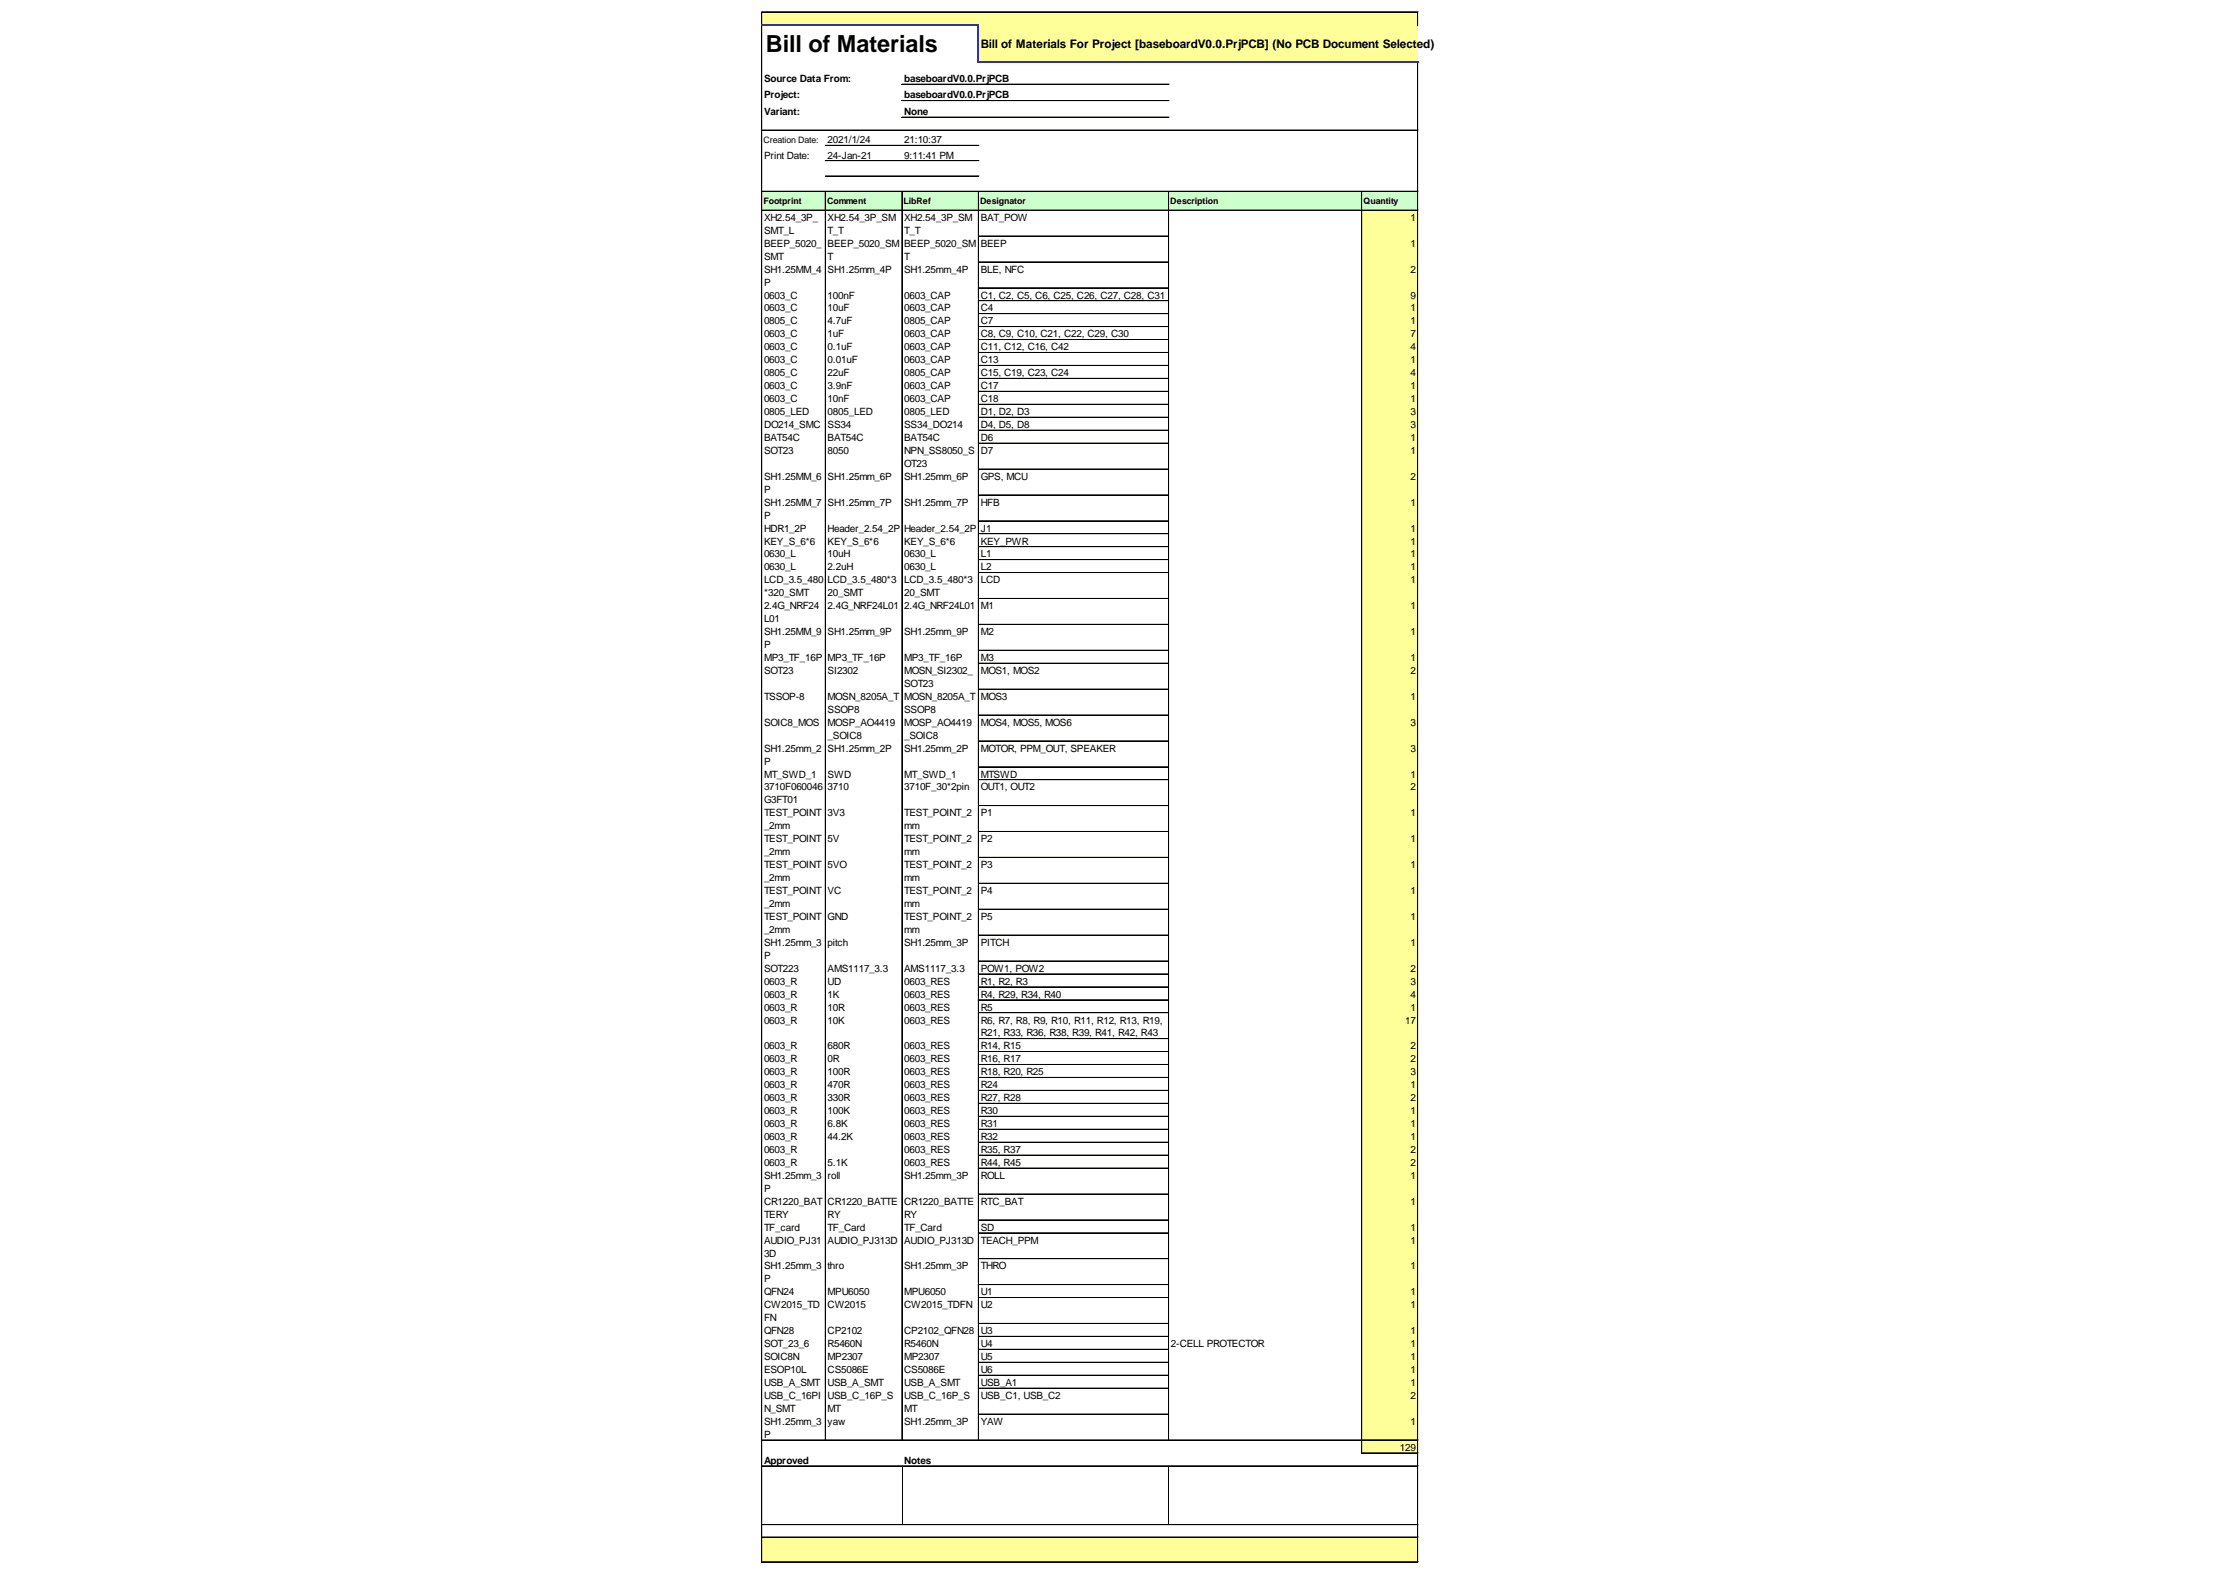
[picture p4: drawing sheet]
<svg xmlns="http://www.w3.org/2000/svg" width="297mm" height="210mm" viewBox="0 0 297 210" stroke-linecap="round" stroke-linejoin="round" font-family="sans-serif">
<defs><g id="words">
<text font-size="3.1" x="102" y="7">Bill of Materials</text>
<text font-size="1.6" x="130.6" y="6.4">Bill of Materials For Project [baseboardV0.0.PrjPCB] (No PCB Document Selected)</text>
<g font-size="1.3">
<text x="101.7" y="10.9">Source Data From:</text>
<text x="120.4" y="10.9">baseboardV0.0.PrjPCB</text>
<text x="101.7" y="13.1">Project:</text>
<text x="101.7" y="15.3">Variant:</text>
<text x="120.4" y="13.1">baseboardV0.0.PrjPCB</text>
<text x="120.4" y="15.3">None</text>
<text x="101.7" y="21.1">Print Date:</text>
<text x="110.2" y="19.1">2021/1/24</text>
<text x="110.2" y="21.1">24-Jan-21</text>
<text x="120.4" y="19.1">21:10:37</text>
<text x="120.4" y="21.1">9:11:41 PM</text>
<text x="101.7" y="29.4">XH2.54_3P_</text>
<text x="110.2" y="29.4">XH2.54_3P_SM</text>
<text x="120.4" y="29.4">XH2.54_3P_SM</text>
<text x="130.6" y="29.4">BAT_POW</text>
<text x="187.8" y="29.4">1</text>
<text x="101.7" y="31.1">SMT_L</text>
<text x="101.7" y="32.8">BEEP_5020_</text>
<text x="101.7" y="34.6">SMT</text>
<text x="110.2" y="31.1">T_T</text>
<text x="110.2" y="32.8">BEEP_5020_SM</text>
<text x="110.2" y="34.6">T</text>
<text x="120.4" y="31.1">T_T</text>
<text x="120.4" y="32.8">BEEP_5020_SM</text>
<text x="120.4" y="34.6">T</text>
<text x="130.6" y="32.8">BEEP</text>
<text x="187.8" y="32.8">1</text>
<text x="101.7" y="36.3">SH1.25MM_4</text>
<text x="101.7" y="38">P</text>
<text x="101.7" y="39.7">0603_C</text>
<text x="101.7" y="41.5">0603_C</text>
<text x="110.2" y="36.3">SH1.25mm_4P</text>
<text x="110.2" y="39.7">100nF</text>
<text x="110.2" y="41.5">10uF</text>
<text x="120.4" y="36.3">SH1.25mm_4P</text>
<text x="120.4" y="39.7">0603_CAP</text>
<text x="120.4" y="41.5">0603_CAP</text>
<text x="130.6" y="36.3">BLE, NFC</text>
<text x="130.6" y="39.7">C1, C2, C5, C6, C25, C26, C27, C28, C31</text>
<text x="130.6" y="41.5">C4</text>
<text x="187.8" y="36.3">2</text>
<text x="187.8" y="39.7">9</text>
<text x="187.8" y="41.5">1</text>
<text x="101.7" y="43.2">0805_C</text>
<text x="101.7" y="44.9">0603_C</text>
<text x="101.7" y="46.6">0603_C</text>
<text x="110.2" y="43.2">4.7uF</text>
<text x="110.2" y="44.9">1uF</text>
<text x="110.2" y="46.6">0.1uF</text>
<text x="120.4" y="43.2">0805_CAP</text>
<text x="120.4" y="44.9">0603_CAP</text>
<text x="120.4" y="46.6">0603_CAP</text>
<text x="130.6" y="43.2">C7</text>
<text x="130.6" y="44.9">C8, C9, C10, C21, C22, C29, C30</text>
<text x="130.6" y="46.6">C11, C12, C16, C42</text>
<text x="187.8" y="43.2">1</text>
<text x="187.8" y="44.9">7</text>
<text x="187.8" y="46.6">4</text>
<text x="101.7" y="48.4">0603_C</text>
<text x="101.7" y="50.1">0805_C</text>
<text x="101.7" y="51.8">0603_C</text>
<text x="101.7" y="53.5">0603_C</text>
<text x="110.2" y="48.4">0.01uF</text>
<text x="110.2" y="50.1">22uF</text>
<text x="110.2" y="51.8">3.9nF</text>
<text x="110.2" y="53.5">10nF</text>
<text x="120.4" y="48.4">0603_CAP</text>
<text x="120.4" y="50.1">0805_CAP</text>
<text x="120.4" y="51.8">0603_CAP</text>
<text x="120.4" y="53.5">0603_CAP</text>
<text x="130.6" y="48.4">C13</text>
<text x="130.6" y="50.1">C15, C19, C23, C24</text>
<text x="130.6" y="51.8">C17</text>
<text x="130.6" y="53.5">C18</text>
<text x="187.8" y="48.4">1</text>
<text x="187.8" y="50.1">4</text>
<text x="187.8" y="51.8">1</text>
<text x="187.8" y="53.5">1</text>
<text x="101.7" y="55.2">0805_LED</text>
<text x="101.7" y="57">DO214_SMC</text>
<text x="101.7" y="58.7">BAT54C</text>
<text x="110.2" y="55.2">0805_LED</text>
<text x="110.2" y="57">SS34</text>
<text x="110.2" y="58.7">BAT54C</text>
<text x="120.4" y="55.2">0805_LED</text>
<text x="120.4" y="57">SS34_DO214</text>
<text x="120.4" y="58.7">BAT54C</text>
<text x="130.6" y="55.2">D1, D2, D3</text>
<text x="130.6" y="57">D4, D5, D8</text>
<text x="130.6" y="58.7">D6</text>
<text x="187.8" y="55.2">3</text>
<text x="187.8" y="57">3</text>
<text x="187.8" y="58.7">1</text>
<text x="101.7" y="60.4">SOT23</text>
<text x="101.7" y="63.9">SH1.25MM_6</text>
<text x="101.7" y="65.6">P</text>
<text x="110.2" y="60.4">8050</text>
<text x="110.2" y="63.9">SH1.25mm_6P</text>
<text x="120.4" y="60.4">NPN_SS8050_S</text>
<text x="120.4" y="62.1">OT23</text>
<text x="120.4" y="63.9">SH1.25mm_6P</text>
<text x="130.6" y="60.4">D7</text>
<text x="130.6" y="63.9">GPS, MCU</text>
<text x="187.8" y="60.4">1</text>
<text x="187.8" y="63.9">2</text>
<text x="101.7" y="67.3">SH1.25MM_7</text>
<text x="101.7" y="69">P</text>
<text x="101.7" y="70.8">HDR1_2P</text>
<text x="110.2" y="67.3">SH1.25mm_7P</text>
<text x="110.2" y="70.8">Header_2.54_2P</text>
<text x="120.4" y="67.3">SH1.25mm_7P</text>
<text x="120.4" y="70.8">Header_2.54_2P</text>
<text x="130.6" y="67.3">HFB</text>
<text x="130.6" y="70.8">J1</text>
<text x="187.8" y="67.3">1</text>
<text x="187.8" y="70.8">1</text>
<text x="101.7" y="72.5">KEY_S_6*6</text>
<text x="101.7" y="74.2">0630_L</text>
<text x="101.7" y="75.9">0630_L</text>
<text x="101.7" y="77.6">LCD_3.5_480</text>
<text x="110.2" y="72.5">KEY_S_6*6</text>
<text x="110.2" y="74.2">10uH</text>
<text x="110.2" y="75.9">2.2uH</text>
<text x="110.2" y="77.6">LCD_3.5_480*3</text>
<text x="120.4" y="72.5">KEY_S_6*6</text>
<text x="120.4" y="74.2">0630_L</text>
<text x="120.4" y="75.9">0630_L</text>
<text x="120.4" y="77.6">LCD_3.5_480*3</text>
<text x="130.6" y="72.5">KEY_PWR</text>
<text x="130.6" y="74.2">L1</text>
<text x="130.6" y="75.9">L2</text>
<text x="130.6" y="77.6">LCD</text>
<text x="187.8" y="72.5">1</text>
<text x="187.8" y="74.2">1</text>
<text x="187.8" y="75.9">1</text>
<text x="187.8" y="77.6">1</text>
<text x="101.7" y="79.4">*320_SMT</text>
<text x="101.7" y="81.1">2.4G_NRF24</text>
<text x="101.7" y="82.8">L01</text>
<text x="110.2" y="79.4">20_SMT</text>
<text x="110.2" y="81.1">2.4G_NRF24L01</text>
<text x="120.4" y="79.4">20_SMT</text>
<text x="120.4" y="81.1">2.4G_NRF24L01</text>
<text x="130.6" y="81.1">M1</text>
<text x="187.8" y="81.1">1</text>
<text x="101.7" y="84.5">SH1.25MM_9</text>
<text x="101.7" y="86.3">P</text>
<text x="101.7" y="88">MP3_TF_16P</text>
<text x="101.7" y="89.7">SOT23</text>
<text x="110.2" y="84.5">SH1.25mm_9P</text>
<text x="110.2" y="88">MP3_TF_16P</text>
<text x="110.2" y="89.7">SI2302</text>
<text x="120.4" y="84.5">SH1.25mm_9P</text>
<text x="120.4" y="88">MP3_TF_16P</text>
<text x="120.4" y="89.7">MOSN_SI2302_</text>
<text x="130.6" y="84.5">M2</text>
<text x="130.6" y="88">M3</text>
<text x="130.6" y="89.7">MOS1, MOS2</text>
<text x="187.8" y="84.5">1</text>
<text x="187.8" y="88">1</text>
<text x="187.8" y="89.7">2</text>
<text x="101.7" y="93.2">TSSOP-8</text>
<text x="110.2" y="93.2">MOSN_8205A_T</text>
<text x="110.2" y="94.9">SSOP8</text>
<text x="120.4" y="91.4">SOT23</text>
<text x="120.4" y="93.2">MOSN_8205A_T</text>
<text x="120.4" y="94.9">SSOP8</text>
<text x="130.6" y="93.2">MOS3</text>
<text x="187.8" y="93.2">1</text>
<text x="101.7" y="96.6">SOIC8_MOS</text>
<text x="101.7" y="100">SH1.25mm_2</text>
<text x="101.7" y="101.8">P</text>
<text x="110.2" y="96.6">MOSP_AO4419</text>
<text x="110.2" y="98.3">_SOIC8</text>
<text x="110.2" y="100">SH1.25mm_2P</text>
<text x="120.4" y="96.6">MOSP_AO4419</text>
<text x="120.4" y="98.3">_SOIC8</text>
<text x="120.4" y="100">SH1.25mm_2P</text>
<text x="130.6" y="96.6">MOS4, MOS5, MOS6</text>
<text x="130.6" y="100">MOTOR, PPM_OUT, SPEAKER</text>
<text x="187.8" y="96.6">3</text>
<text x="187.8" y="100">3</text>
<text x="101.7" y="103.5">MT_SWD_1</text>
<text x="101.7" y="105.2">3710F060046</text>
<text x="101.7" y="106.9">G3FT01</text>
<text x="110.2" y="103.5">SWD</text>
<text x="110.2" y="105.2">3710</text>
<text x="120.4" y="103.5">MT_SWD_1</text>
<text x="120.4" y="105.2">3710F_30*2pin</text>
<text x="130.6" y="103.5">MTSWD</text>
<text x="130.6" y="105.2">OUT1, OUT2</text>
<text x="187.8" y="103.5">1</text>
<text x="187.8" y="105.2">2</text>
<text x="101.7" y="108.7">TEST_POINT</text>
<text x="101.7" y="110.4">_2mm</text>
<text x="101.7" y="112.1">TEST_POINT</text>
<text x="101.7" y="113.8">_2mm</text>
<text x="110.2" y="108.7">3V3</text>
<text x="110.2" y="112.1">5V</text>
<text x="120.4" y="108.7">TEST_POINT_2</text>
<text x="120.4" y="110.4">mm</text>
<text x="120.4" y="112.1">TEST_POINT_2</text>
<text x="120.4" y="113.8">mm</text>
<text x="130.6" y="108.7">P1</text>
<text x="130.6" y="112.1">P2</text>
<text x="187.8" y="108.7">1</text>
<text x="187.8" y="112.1">1</text>
<text x="101.7" y="115.6">TEST_POINT</text>
<text x="101.7" y="117.3">_2mm</text>
<text x="101.7" y="119">TEST_POINT</text>
<text x="110.2" y="115.6">5VO</text>
<text x="110.2" y="119">VC</text>
<text x="120.4" y="115.6">TEST_POINT_2</text>
<text x="120.4" y="117.3">mm</text>
<text x="120.4" y="119">TEST_POINT_2</text>
<text x="130.6" y="115.6">P3</text>
<text x="130.6" y="119">P4</text>
<text x="187.8" y="115.6">1</text>
<text x="187.8" y="119">1</text>
<text x="101.7" y="120.7">_2mm</text>
<text x="101.7" y="122.4">TEST_POINT</text>
<text x="101.7" y="124.2">_2mm</text>
<text x="101.7" y="125.9">SH1.25mm_3</text>
<text x="110.2" y="122.4">GND</text>
<text x="110.2" y="125.9">pitch</text>
<text x="120.4" y="120.7">mm</text>
<text x="120.4" y="122.4">TEST_POINT_2</text>
<text x="120.4" y="124.2">mm</text>
<text x="120.4" y="125.9">SH1.25mm_3P</text>
<text x="130.6" y="122.4">P5</text>
<text x="130.6" y="125.9">PITCH</text>
<text x="187.8" y="122.4">1</text>
<text x="187.8" y="125.9">1</text>
<text x="101.7" y="127.6">P</text>
<text x="101.7" y="129.3">SOT223</text>
<text x="101.7" y="131.1">0603_R</text>
<text x="110.2" y="129.3">AMS1117_3.3</text>
<text x="110.2" y="131.1">UD</text>
<text x="120.4" y="129.3">AMS1117_3.3</text>
<text x="120.4" y="131.1">0603_RES</text>
<text x="130.6" y="129.3">POW1, POW2</text>
<text x="130.6" y="131.1">R1, R2, R3</text>
<text x="187.8" y="129.3">2</text>
<text x="187.8" y="131.1">3</text>
<text x="101.7" y="132.8">0603_R</text>
<text x="101.7" y="134.5">0603_R</text>
<text x="101.7" y="136.2">0603_R</text>
<text x="110.2" y="132.8">1K</text>
<text x="110.2" y="134.5">10R</text>
<text x="110.2" y="136.2">10K</text>
<text x="120.4" y="132.8">0603_RES</text>
<text x="120.4" y="134.5">0603_RES</text>
<text x="120.4" y="136.2">0603_RES</text>
<text x="130.6" y="132.8">R4, R29, R34, R40</text>
<text x="130.6" y="134.5">R5</text>
<text x="130.6" y="136.2">R6, R7, R8, R9, R10, R11, R12, R13, R19,</text>
<text x="130.6" y="138">R21, R33, R36, R38, R39, R41, R42, R43</text>
<text x="187.1" y="136.2">17</text>
<text x="187.8" y="132.8">4</text>
<text x="187.8" y="134.5">1</text>
<text x="101.7" y="139.7">0603_R</text>
<text x="101.7" y="141.4">0603_R</text>
<text x="101.7" y="143.1">0603_R</text>
<text x="110.2" y="139.7">680R</text>
<text x="110.2" y="141.4">0R</text>
<text x="110.2" y="143.1">100R</text>
<text x="120.4" y="139.7">0603_RES</text>
<text x="120.4" y="141.4">0603_RES</text>
<text x="120.4" y="143.1">0603_RES</text>
<text x="130.6" y="139.7">R14, R15</text>
<text x="130.6" y="141.4">R16, R17</text>
<text x="130.6" y="143.1">R18, R20, R25</text>
<text x="187.8" y="139.7">2</text>
<text x="187.8" y="141.4">2</text>
<text x="187.8" y="143.1">3</text>
<text x="101.7" y="144.8">0603_R</text>
<text x="101.7" y="146.6">0603_R</text>
<text x="101.7" y="148.3">0603_R</text>
<text x="110.2" y="144.8">470R</text>
<text x="110.2" y="146.6">330R</text>
<text x="110.2" y="148.3">100K</text>
<text x="120.4" y="144.8">0603_RES</text>
<text x="120.4" y="146.6">0603_RES</text>
<text x="120.4" y="148.3">0603_RES</text>
<text x="130.6" y="144.8">R24</text>
<text x="130.6" y="146.6">R27, R28</text>
<text x="130.6" y="148.3">R30</text>
<text x="187.8" y="144.8">1</text>
<text x="187.8" y="146.6">2</text>
<text x="187.8" y="148.3">1</text>
<text x="101.7" y="150">0603_R</text>
<text x="101.7" y="151.7">0603_R</text>
<text x="101.7" y="153.5">0603_R</text>
<text x="101.7" y="155.2">0603_R</text>
<text x="110.2" y="150">6.8K</text>
<text x="110.2" y="151.7">44.2K</text>
<text x="110.2" y="155.2">5.1K</text>
<text x="120.4" y="150">0603_RES</text>
<text x="120.4" y="151.7">0603_RES</text>
<text x="120.4" y="153.5">0603_RES</text>
<text x="120.4" y="155.2">0603_RES</text>
<text x="130.6" y="150">R31</text>
<text x="130.6" y="151.7">R32</text>
<text x="130.6" y="153.5">R35, R37</text>
<text x="130.6" y="155.2">R44, R45</text>
<text x="187.8" y="150">1</text>
<text x="187.8" y="151.7">1</text>
<text x="187.8" y="153.5">2</text>
<text x="187.8" y="155.2">2</text>
<text x="101.7" y="156.9">SH1.25mm_3</text>
<text x="101.7" y="158.6">P</text>
<text x="101.7" y="160.4">CR1220_BAT</text>
<text x="110.2" y="156.9">roll</text>
<text x="110.2" y="160.4">CR1220_BATTE</text>
<text x="120.4" y="156.9">SH1.25mm_3P</text>
<text x="120.4" y="160.4">CR1220_BATTE</text>
<text x="130.6" y="156.9">ROLL</text>
<text x="130.6" y="160.4">RTC_BAT</text>
<text x="187.8" y="156.9">1</text>
<text x="187.8" y="160.4">1</text>
<text x="101.7" y="162.1">TERY</text>
<text x="101.7" y="163.8">TF_card</text>
<text x="101.7" y="165.5">AUDIO_PJ31</text>
<text x="101.7" y="167.2">3D</text>
<text x="110.2" y="162.1">RY</text>
<text x="110.2" y="163.8">TF_Card</text>
<text x="110.2" y="165.5">AUDIO_PJ313D</text>
<text x="120.4" y="162.1">RY</text>
<text x="120.4" y="163.8">TF_Card</text>
<text x="120.4" y="165.5">AUDIO_PJ313D</text>
<text x="130.6" y="163.8">SD</text>
<text x="130.6" y="165.5">TEACH_PPM</text>
<text x="187.8" y="163.8">1</text>
<text x="187.8" y="165.5">1</text>
<text x="101.7" y="169">SH1.25mm_3</text>
<text x="101.7" y="170.7">P</text>
<text x="101.7" y="172.4">QFN24</text>
<text x="110.2" y="169">thro</text>
<text x="110.2" y="172.4">MPU6050</text>
<text x="120.4" y="169">SH1.25mm_3P</text>
<text x="120.4" y="172.4">MPU6050</text>
<text x="130.6" y="169">THRO</text>
<text x="130.6" y="172.4">U1</text>
<text x="187.8" y="169">1</text>
<text x="187.8" y="172.4">1</text>
<text x="101.7" y="174.1">CW2015_TD</text>
<text x="101.7" y="175.9">FN</text>
<text x="101.7" y="177.6">QFN28</text>
<text x="101.7" y="179.3">SOT_23_6</text>
<text x="110.2" y="174.1">CW2015</text>
<text x="110.2" y="177.6">CP2102</text>
<text x="110.2" y="179.3">R5460N</text>
<text x="120.4" y="174.1">CW2015_TDFN</text>
<text x="120.4" y="177.6">CP2102_QFN28</text>
<text x="120.4" y="179.3">R5460N</text>
<text x="130.6" y="174.1">U2</text>
<text x="130.6" y="177.6">U3</text>
<text x="130.6" y="179.3">U4</text>
<text x="155.9" y="179.3">2-CELL PROTECTOR</text>
<text x="187.8" y="174.1">1</text>
<text x="187.8" y="177.6">1</text>
<text x="187.8" y="179.3">1</text>
<text x="101.7" y="181">SOIC8N</text>
<text x="101.7" y="182.8">ESOP10L</text>
<text x="101.7" y="184.5">USB_A_SMT</text>
<text x="110.2" y="181">MP2307</text>
<text x="110.2" y="182.8">CS5086E</text>
<text x="110.2" y="184.5">USB_A_SMT</text>
<text x="120.4" y="181">MP2307</text>
<text x="120.4" y="182.8">CS5086E</text>
<text x="120.4" y="184.5">USB_A_SMT</text>
<text x="130.6" y="181">U5</text>
<text x="130.6" y="182.8">U6</text>
<text x="130.6" y="184.5">USB_A1</text>
<text x="187.8" y="181">1</text>
<text x="187.8" y="182.8">1</text>
<text x="187.8" y="184.5">1</text>
<text x="101.7" y="186.2">USB_C_16PI</text>
<text x="101.7" y="187.9">N_SMT</text>
<text x="101.7" y="189.6">SH1.25mm_3</text>
<text x="101.7" y="191.4">P</text>
<text x="110.2" y="186.2">USB_C_16P_S</text>
<text x="110.2" y="187.9">MT</text>
<text x="110.2" y="189.6">yaw</text>
<text x="120.4" y="186.2">USB_C_16P_S</text>
<text x="120.4" y="187.9">MT</text>
<text x="120.4" y="189.6">SH1.25mm_3P</text>
<text x="130.6" y="186.2">USB_C1, USB_C2</text>
<text x="130.6" y="189.6">YAW</text>
<text x="187.8" y="186.2">2</text>
<text x="187.8" y="189.6">1</text>
<text x="101.7" y="194.8">Approved</text>
<text x="120.4" y="194.8">Notes</text>
<text x="186.4" y="193.1">129</text>
</g>
<g font-size="1.2">
<text x="101.6" y="19">Creation Date:</text>
<text x="101.6" y="27.1">Footprint</text>
<text x="110.1" y="27.1">Comment</text>
<text x="120.3" y="27.1">LibRef</text>
<text x="130.5" y="27.1">Designator</text>
<text x="155.8" y="27.1">Description</text>
<text x="181.5" y="27.1">Quantity</text>
</g>
</g></defs>
<g fill="#ff9">
<path d="M101.4 1.6h87.4v1.8h-87.4z"/>
<path d="M130.3 3.4h58.5v4.9h-58.5z"/>
</g>
<path d="M101.4 25.5h87.4v2.5h-87.4z" fill="#cfc"/>
<g fill="#ff9">
<path d="M181.3 28h7.5v3.5h-7.5z"/>
<path d="M181.3 31.4h7.5v3.5h-7.5z"/>
<path d="M181.3 34.9h7.5v3.5h-7.5z"/>
<path d="M181.3 38.3h7.5v1.8h-7.5z"/>
<path d="M181.3 40h7.5v1.8h-7.5z"/>
<path d="M181.3 41.7h7.5v1.8h-7.5z"/>
<path d="M181.3 43.5h7.5v1.8h-7.5z"/>
<path d="M181.3 45.2h7.5v1.8h-7.5z"/>
<path d="M181.3 46.9h7.5v1.8h-7.5z"/>
<path d="M181.3 48.6h7.5v1.8h-7.5z"/>
<path d="M181.3 50.4h7.5v1.8h-7.5z"/>
<path d="M181.3 52.1h7.5v1.8h-7.5z"/>
<path d="M181.3 53.8h7.5v1.8h-7.5z"/>
<path d="M181.3 55.5h7.5v1.8h-7.5z"/>
<path d="M181.3 57.3h7.5v1.8h-7.5z"/>
<path d="M181.3 59h7.5v3.5h-7.5z"/>
<path d="M181.3 62.4h7.5v3.5h-7.5z"/>
<path d="M181.3 65.9h7.5v3.5h-7.5z"/>
<path d="M181.3 69.3h7.5v1.8h-7.5z"/>
<path d="M181.3 71h7.5v1.8h-7.5z"/>
<path d="M181.3 72.8h7.5v1.8h-7.5z"/>
<path d="M181.3 74.5h7.5v119h-7.5z"/>
<path d="M101.4 204.6h87.4v3.3h-87.4z"/>
</g>
<g fill="none" stroke="#000" stroke-width=".13">
<path d="M101.4 1.6v1.7M101.4 3.4v204.5M101.5 3.4v204.5M101.5 1.6h87.3M101.5 17.3h87.3M109.9 19.3h20.4M109.9 19.4h20.4M120.1 11.2h35.6M120.1 13.4h35.6M120.1 15.6h35.6M188.7 1.6v1.8M188.7 8.3v199.6"/>
<path d="M188.8 8.3v199.6M101.5 25.5h87.3M101.5 28h87.3M109.9 25.5v166.2M109.9 21.4h20.4M109.9 23.4h20.4M109.9 23.5h20.4M120.1 25.5v166.2M130.3 25.5v166.2M130.3 31.4h25.3M130.3 34.9h25.3M130.3 38.3h25.3"/>
<path d="M155.6 25.5v166.2M181.3 25.5v168M130.3 40h25.3M130.3 40.1h25.3M130.3 41.7h25.3M130.3 41.8h25.3M130.3 43.5h25.3M130.3 45.2h25.3M130.3 46.9h25.3M130.3 47h25.3M130.3 48.6h25.3M130.3 48.7h25.3"/>
<path d="M130.3 50.4h25.3M130.3 52.1h25.3M130.3 53.8h25.3M130.3 55.5h25.3M130.3 55.6h25.3M130.3 57.3h25.3M130.3 59h25.3M130.3 62.4h25.3M130.3 62.5h25.3M130.3 65.9h25.3M130.3 69.3h25.3M130.3 69.4h25.3"/>
<path d="M130.3 71h25.3M130.3 71.1h25.3M130.3 72.8h25.3M130.3 74.5h25.3M130.3 76.2h25.3M130.3 79.7h25.3M130.3 83.1h25.3M130.3 86.5h25.3M130.3 86.6h25.3M130.3 88.3h25.3M130.3 91.7h25.3M130.3 91.8h25.3"/>
<path d="M130.3 95.2h25.3M130.3 98.6h25.3M130.3 102.1h25.3M130.3 103.8h25.3M130.3 107.2h25.3M130.3 107.3h25.3M130.3 110.7h25.3M130.3 114.1h25.3M130.3 114.2h25.3M130.3 117.6h25.3M130.3 121h25.3M130.3 124.5h25.3"/>
<path d="M130.3 127.9h25.3M130.3 129.6h25.3M130.3 129.7h25.3M130.3 131.3h25.3M130.3 131.4h25.3M130.3 133.1h25.3M130.3 134.8h25.3M130.3 138.2h25.3M130.3 138.3h25.3M130.3 140h25.3M130.3 141.7h25.3M130.3 143.4h25.3"/>
<path d="M130.3 145.1h25.3M130.3 145.2h25.3M130.3 146.9h25.3M130.3 148.6h25.3M130.3 150.3h25.3M130.3 152h25.3M130.3 152.1h25.3M130.3 153.7h25.3M130.3 153.8h25.3M130.3 155.5h25.3M130.3 158.9h25.3M130.3 159h25.3"/>
<path d="M130.3 162.4h25.3M130.3 164.1h25.3M130.3 167.5h25.3M130.3 167.6h25.3M130.3 171h25.3M130.3 172.7h25.3M130.3 176.1h25.3M130.3 176.2h25.3M130.3 177.9h25.3M130.3 179.6h25.3M101.5 191.7h87.3M101.5 195.1h87.3"/>
<path d="M120.1 195.2v7.7M130.3 181.3h25.3M130.3 181.4h25.3M130.3 183h25.3M130.3 183.1h25.3M130.3 184.8h25.3M130.3 188.2h25.3M155.6 195.2v7.7M181.4 193.4h7.4M101.5 202.9h87.3M101.5 203h87.3M101.5 204.6h87.3"/>
<path d="M101.5 207.9h87.3"/>
</g>
<path d="M101.4 1.6h.1v1.7h-.1zM188.7 1.6h.1v1.8h-.1z" fill="#000"/>
<path d="M101.4 3.4h28.9M130.3 3.4v4.9M130.3 8.2h58.5" fill="none" stroke="#339" stroke-width=".16"/>
<use href="#words"/>
</svg>
